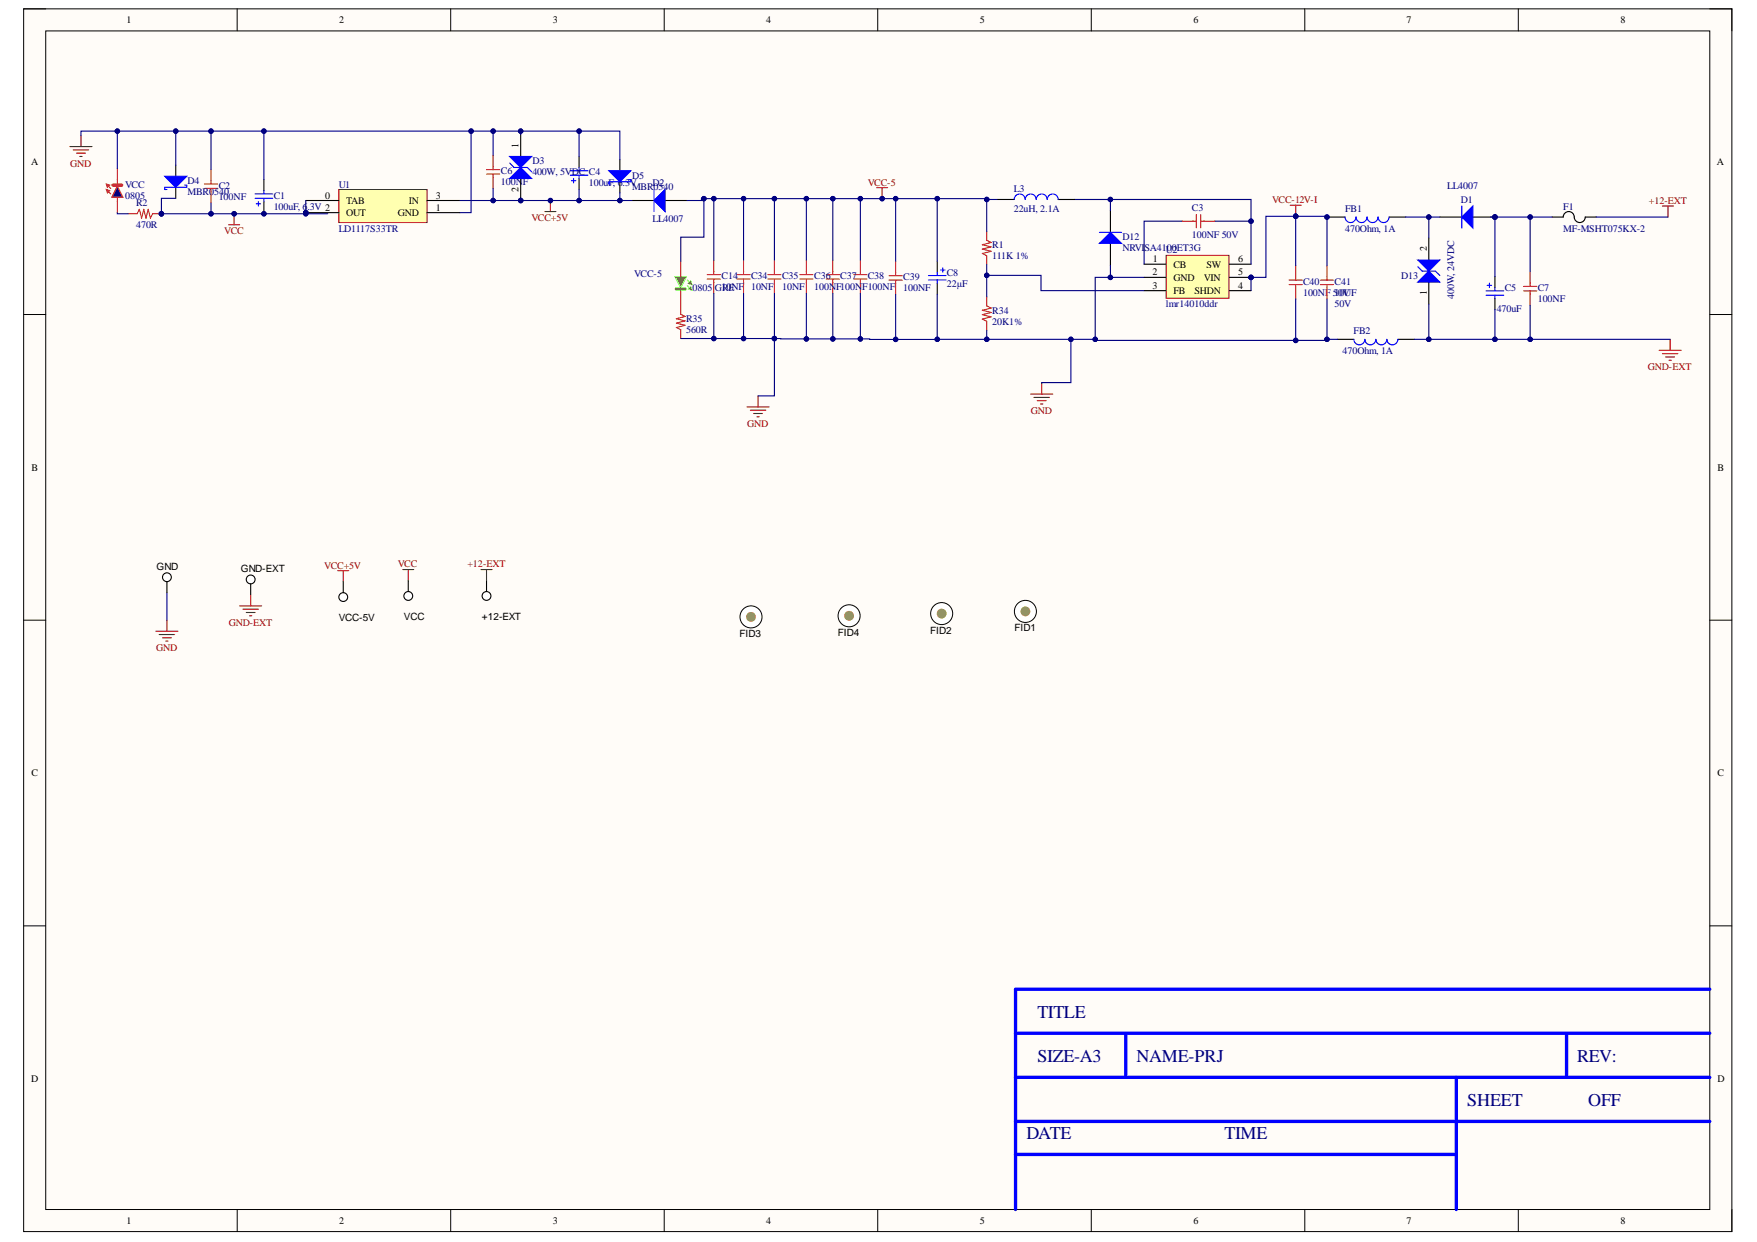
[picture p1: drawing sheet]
<svg xmlns="http://www.w3.org/2000/svg" width="297mm" height="210mm" viewBox="0 0 297 210" stroke-linecap="round" stroke-linejoin="round" font-family="sans-serif">
<defs><g id="words">
<g font-size="3" fill="#000080">
<text x="175.4" y="172.1">TITLE</text>
<text x="175.4" y="179.5">SIZE-A3</text>
<text x="192.1" y="179.5">NAME-PRJ</text>
<text x="266.7" y="179.5">REV:</text>
<text x="248" y="187">SHEET</text>
<text x="268.5" y="187">OFF</text>
<text x="173.5" y="192.6">DATE</text>
<text x="207" y="192.6">TIME</text>
</g>
<g font-size="1.7">
<text x="21.4" y="3.9">1</text>
<text x="57.4" y="3.9">2</text>
<text x="93.5" y="3.9">3</text>
<text x="129.5" y="3.9">4</text>
<text x="165.6" y="3.9">5</text>
<text x="201.8" y="3.9">6</text>
<text x="237.8" y="3.9">7</text>
<text x="273.9" y="3.9">8</text>
<text x="5.2" y="27.9">A</text>
<text x="87.6" y="24.9" transform="rotate(-90 87.6 24.9)">1</text>
<text x="290.3" y="27.9">A</text>
<text x="55" y="33.6">0</text>
<text x="58.5" y="34.5">TAB</text>
<text x="69.1" y="34.5">IN</text>
<text x="73.7" y="35.6">1</text>
<text x="73.7" y="33.6">3</text>
<text x="87.6" y="32.5" transform="rotate(-90 87.6 32.5)">2</text>
<text x="58.5" y="36.5">OUT</text>
<text x="67.3" y="36.5">GND</text>
<text x="194.8" y="46.5">2</text>
<text x="194.9" y="44.3">1</text>
<text x="198.4" y="45.2">CB</text>
<text x="198.4" y="47.4">GND</text>
<text x="203.5" y="47.4">VIN</text>
<text x="204" y="45.2">SW</text>
<text x="209.3" y="46.5">5</text>
<text x="209.3" y="44.3">6</text>
<text x="241.2" y="42.4" transform="rotate(-90 241.2 42.4)">2</text>
<text x="194.8" y="48.8">3</text>
<text x="198.4" y="49.7">FB</text>
<text x="201.9" y="49.7">SHDN</text>
<text x="209.3" y="48.8">4</text>
<text x="241.2" y="49.8" transform="rotate(-90 241.2 49.8)">1</text>
<text x="5.3" y="79.5">B</text>
<text x="290.3" y="79.5">B</text>
<text x="26.5" y="96.3">GND</text>
<text x="40.7" y="96.6">GND-EXT</text>
<text x="57.3" y="105">VCC-5V</text>
<text x="68.3" y="104.8">VCC</text>
<text x="81.5" y="104.8">+12-EXT</text>
<text x="125" y="107.6">FID3</text>
<text x="141.6" y="107.4">FID4</text>
<text x="157.3" y="107.1">FID2</text>
<text x="171.5" y="106.7">FID1</text>
<text x="5.3" y="131.2">C</text>
<text x="290.3" y="131.2">C</text>
<text x="5.2" y="182.8">D</text>
<text x="290.3" y="182.8">D</text>
<text x="21.4" y="206.8">1</text>
<text x="57.4" y="206.8">2</text>
<text x="93.5" y="206.8">3</text>
<text x="129.5" y="206.8">4</text>
<text x="165.6" y="206.8">5</text>
<text x="201.8" y="206.8">6</text>
<text x="237.8" y="206.8">7</text>
<text x="273.9" y="206.8">8</text>
</g>
<g font-size="1.7" fill="#800000">
<text x="11.8" y="28.1">GND</text>
<text x="146.7" y="31.4">VCC-5</text>
<text x="215.1" y="34.3">VCC-12V-I</text>
<text x="278.8" y="34.5">+12-EXT</text>
<text x="37.9" y="39.5">VCC</text>
<text x="89.8" y="37.3">VCC+5V</text>
<text x="278.6" y="62.5">GND-EXT</text>
<text x="174.3" y="70">GND</text>
<text x="126.3" y="72.1">GND</text>
<text x="67.3" y="95.9">VCC</text>
<text x="79" y="95.9">+12-EXT</text>
<text x="54.8" y="96.1">VCC+5V</text>
<text x="38.7" y="105.7">GND-EXT</text>
<text x="26.4" y="110.1">GND</text>
</g>
<g font-size="1.7" fill="#000080">
<text x="84.7" y="29.4">C6</text>
<text x="90" y="27.7">D3</text>
<text x="90" y="29.6">400W, 5VDC C4</text>
<text x="21.2" y="31.7">VCC</text>
<text x="21.2" y="33.6">0805</text>
<text x="23" y="34.8">R2</text>
<text x="31.7" y="31.1">D4</text>
<text x="31.7" y="33">MBR0540</text>
<text x="37" y="31.9">C2</text>
<text x="37" y="33.7">100NF</text>
<text x="46.3" y="33.6">C1</text>
<text x="46.3" y="35.4">100uF, 6.3V 2</text>
<text x="57.3" y="31.7">U1</text>
<text x="84.7" y="31.3">100N</text>
<text x="88.4" y="31.3">F</text>
<text x="99.6" y="31.4">100uF, 6.3V</text>
<text x="106.9" y="30.2">D5</text>
<text x="106.9" y="32">MBR0540</text>
<text x="110.3" y="31.4">D2</text>
<text x="171.4" y="32.5">L3</text>
<text x="171.4" y="35.8">22uH, 2.1A</text>
<text x="201.5" y="35.7">C3</text>
<text x="227.4" y="35.8">FB1</text>
<text x="244.7" y="31.9">LL4007</text>
<text x="246.9" y="34.2">D1</text>
<text x="264.3" y="35.4">F1</text>
<text x="23" y="38.5">470R</text>
<text x="57.3" y="39.1">LD1117S33TR</text>
<text x="110.3" y="37.4">LL4007</text>
<text x="167.8" y="41.9">R1</text>
<text x="189.8" y="40.6">D12</text>
<text x="201.5" y="40.1">100NF 50V</text>
<text x="227.4" y="39.1">470Ohm, 1A</text>
<text x="264.3" y="39.1">MF-MSHT075KX-2</text>
<text x="107.2" y="46.7">VCC-5</text>
<text x="122" y="47.2">C14</text>
<text x="127" y="47.2">C34</text>
<text x="132.2" y="47.2">C35</text>
<text x="137.6" y="47.2">C36</text>
<text x="142" y="47.2">C37</text>
<text x="146.7" y="47.2">C38</text>
<text x="152.7" y="47.3">C39</text>
<text x="160.1" y="46.6">C8</text>
<text x="167.8" y="43.8">111K 1%</text>
<text x="189.8" y="42.4">NRVI</text>
<text x="193.5" y="42.4">SA4100ET3G</text>
<text x="197.1" y="42.8">U2</text>
<text x="236.9" y="47.1">D13</text>
<text x="117.1" y="49.2">0805 G10NF 10NF</text>
<text x="122.1" y="49.2">RE</text>
<text x="132.2" y="49">10NF</text>
<text x="137.6" y="49">100NF100NF100NF</text>
<text x="152.7" y="49.2">100NF</text>
<text x="160.1" y="48.4">22µF</text>
<text x="167.8" y="53">R34</text>
<text x="197.1" y="51.9">lmr14010ddr</text>
<text x="220.3" y="48.1">C40</text>
<text x="220.3" y="50">100NF 50V</text>
<text x="225.6" y="51.8">50V</text>
<text x="225.6" y="48.1">C41</text>
<text x="225.6" y="50">10UF</text>
<text x="245.8" y="50.5" transform="rotate(-90 245.8 50.5)">400W, 24VDC</text>
<text x="253" y="52.7">470uF</text>
<text x="254.4" y="49.2">C5</text>
<text x="260" y="49.2">C7</text>
<text x="260" y="51.1">100NF</text>
<text x="116" y="54.4">R35</text>
<text x="116" y="56.3">560R</text>
<text x="167.8" y="54.9">20K1%</text>
<text x="227" y="59.8">470Ohm, 1A</text>
<text x="228.8" y="56.5">FB2</text>
</g>
</g></defs>
<path d="M4 1.5h288.8v206.6h-288.8z" fill-rule="evenodd" fill="#fffcf8"/>
<path d="M4 1.5h288.8v206.6h-288.8z" fill="none" stroke="#000" stroke-width=".17"/>
<path d="M7.7 5.2h281.4v199.2h-281.4z" fill-rule="evenodd" fill="#fffcf8"/>
<g fill="none" stroke="#000" stroke-width=".17">
<path d="M4 1.5h3.7M7.7 5.2h281.4v199.2h-281.4zM40.1 1.5v3.7M76.2 1.5v3.7M112.3 1.5v3.7M148.4 1.5v3.7M184.5 1.5v3.7M220.6 1.5v3.7M256.7 1.5v3.7M289.1 1.5h3.7v3.7M4 53.2h3.7M289.1 53.2h3.7"/>
<path d="M4 104.8h3.7M289.1 104.8h3.7M4 156.5h3.7M289.1 156.5h3.7M40.1 204.4v3.7M76.2 204.4v3.7M112.3 204.4v3.7M148.4 204.4v3.7M184.5 204.4v3.7M220.6 204.4v3.7M256.7 204.4v3.7M292.8 204.4v3.7"/>
</g>
<path d="M171.7 174.6h117.4M190.3 174.6v7.5M264.8 174.6v7.5M289.1 167.2h-117.4v37.2M171.7 189.5h117.4M171.7 182.1h117.4M171.7 195.1h74.5M246.2 182.1v22.3" fill="none" stroke="#00f" stroke-width=".56"/>
<path d="M44.6 30.4v1.8M44.6 34.1v1.8M97.9 26.4v1.9M97.9 30.2v1.8" fill="none" stroke="#000" stroke-width=".19"/>
<path d="M43.1 33.5h3M43.1 32.8h3M43.3 34.4h.8M43.7 34.1v.7M44.6 32.2v.6M44.6 33.5v.6M96.4 29.6h3M96.4 28.9h3M96.6 30.5h.7M97 30.2v.7M97.9 28.3v.6M97.9 29.6v.6" fill="none" stroke="#00f" stroke-width=".19"/>
<circle cx="252.7" cy="36.7" r=".37" fill="#000080"/>
<circle cx="252.7" cy="36.7" r=".37" fill="none" stroke="#000080" stroke-width=".17"/>
<path d="M249 36.7h3.7" fill="none" stroke="#000" stroke-width=".19"/>
<circle cx="252.7" cy="36.7" r=".37" fill="#000080"/>
<circle cx="252.7" cy="36.7" r=".37" fill="none" stroke="#000080" stroke-width=".17"/>
<path d="M243.4 36.7h3.7" fill="none" stroke="#000" stroke-width=".19"/>
<path d="M247.1 36.7l1.9-1.9v3.7z" fill="#00f"/>
<path d="M247.1 36.7l1.9-1.9v3.7zM247.1 34.8v3.7" fill="none" stroke="#00f" stroke-width=".19"/>
<path d="M82.3 28.7h2.2M82.3 29.4h2.2M83.4 26.3v2.4M83.4 29.4v2.4" fill="none" stroke="#ee0e22" stroke-width=".19"/>
<path d="M92.1 35.8h1.9M93.1 33.9v1.9" fill="none" stroke="#800000" stroke-width=".19"/>
<circle cx="93.1" cy="33.9" r=".37" fill="#000080"/>
<circle cx="93.1" cy="33.9" r=".37" fill="none" stroke="#000080" stroke-width=".17"/>
<circle cx="51.7" cy="35.9" r=".37" fill="#000080"/>
<circle cx="51.7" cy="35.9" r=".37" fill="none" stroke="#000080" stroke-width=".17"/>
<path d="M57.3 32h14.9v5.6h-14.9z" fill-rule="evenodd" fill="#ffffb0"/>
<path d="M57.3 32h14.9v5.6h-14.9z" fill="none" stroke="#800000" stroke-width=".17"/>
<path d="M51.7 35.9h5.6M72.2 35.9h5.6" fill="none" stroke="#000" stroke-width=".19"/>
<circle cx="51.7" cy="35.9" r=".37" fill="#000080"/>
<circle cx="51.7" cy="35.9" r=".37" fill="none" stroke="#000080" stroke-width=".17"/>
<path d="M51.7 33.9h5.6M72.2 33.9h5.6" fill="none" stroke="#000" stroke-width=".19"/>
<path d="M34.6 31.1h2.2M34.6 31.8h2.2M35.7 28.7v2.4M35.7 31.8v2.5" fill="none" stroke="#ee0e22" stroke-width=".19"/>
<path d="M38.7 38h1.8M39.6 36.1v1.9" fill="none" stroke="#800000" stroke-width=".19"/>
<circle cx="39.6" cy="36.1" r=".37" fill="#000080"/>
<circle cx="39.6" cy="36.1" r=".37" fill="none" stroke="#000080" stroke-width=".17"/>
<path d="M106.8 33.9h3.8M112.4 33.9h3.8" fill="none" stroke="#000" stroke-width=".19"/>
<path d="M110.6 33.9l1.8-1.9v3.8z" fill="#00f"/>
<path d="M110.6 33.9l1.8-1.9v3.8zM110.6 32v3.8" fill="none" stroke="#00f" stroke-width=".19"/>
<path d="M104.8 27v1.9M104.8 30.7v1.9" fill="none" stroke="#000" stroke-width=".19"/>
<path d="M102.9 28.9h3.8l-1.9 1.8z" fill="#00f"/>
<path d="M102.9 28.9h3.8l-1.9 1.8zM106.3 30.4h.4v.3h-3.8v.4h.4" fill="none" stroke="#00f" stroke-width=".19"/>
<path d="M29.7 27.9v1.9M29.7 31.7v1.8" fill="none" stroke="#000" stroke-width=".19"/>
<path d="M27.8 29.8h3.8l-1.9 1.9z" fill="#00f"/>
<path d="M27.8 29.8h3.8l-1.9 1.9zM31.2 31.3h.4v.4h-3.8v.3h.4M227.4 36.7a.93 .93 0 0 0 .9 .9 .93 .93 0 0 0 1-.9 .93 .93 0 0 0 .9 .9 .93 .93 0 0 0 .9-.9 .93 .93 0 0 0 .9 .9 .93 .93 0 0 0 1-.9 .93 .93 0 0 0 .9 .9 .93 .93 0 0 0 .9-.9" fill="none" stroke="#00f" stroke-width=".19"/>
<path d="M224.6 36.7h2.8M234.8 36.7h2.8" fill="none" stroke="#000" stroke-width=".19"/>
<path d="M19.8 34.1v1.8" fill="none" stroke="#ee0e22" stroke-width=".19"/>
<path d="M19.8 31.5l1 1.8h-1.9z" fill="#11037f"/>
<path d="M18.2 31.3l.5 .5M18.2 32.2l.5 .6M19.8 31.5l1 1.8h-1.9z" fill="none" stroke="#ee0e22" stroke-width=".19"/>
<path d="M18 32l.5 .2-.3 .4z" fill="#ee0e22"/>
<path d="M18 32l.5 .2-.3 .4zM19.8 28.5v2.6M19.8 33.3v.8" fill="none" stroke="#ee0e22" stroke-width=".19"/>
<path d="M19.1 31.3h1.5" fill="none" stroke="#ee0e22" stroke-width=".56"/>
<path d="M18 31.1l.5 .2-.3 .4z" fill="#ee0e22"/>
<path d="M18 31.1l.5 .2-.3 .4z" fill="none" stroke="#ee0e22" stroke-width=".19"/>
<circle cx="27.3" cy="36.1" r=".37" fill="#000080"/>
<circle cx="27.3" cy="36.1" r=".37" fill="none" stroke="#000080" stroke-width=".17"/>
<path d="M21.7 36.1h1.5l.4-.7 .3 1.5 .4-1.5 .4 1.5 .4-1.5 .3 1.5 .4-.8h1.5" fill="none" stroke="#ee0e22" stroke-width=".19"/>
<circle cx="27.3" cy="36.1" r=".37" fill="#000080"/>
<circle cx="27.3" cy="36.1" r=".37" fill="none" stroke="#000080" stroke-width=".17"/>
<circle cx="88" cy="33.9" r=".37" fill="#000080"/>
<circle cx="88" cy="33.9" r=".37" fill="none" stroke="#000080" stroke-width=".17"/>
<path d="M88 22.7v3.7M88 30.2v3.7" fill="none" stroke="#000" stroke-width=".19"/>
<circle cx="88" cy="33.9" r=".37" fill="#000080"/>
<circle cx="88" cy="33.9" r=".37" fill="none" stroke="#000080" stroke-width=".17"/>
<path d="M88 28.3l1.9 1.9h-3.7z" fill="#00f"/>
<path d="M88 28.3l1.9 1.9h-3.7z" fill="none" stroke="#00f" stroke-width=".19"/>
<path d="M86.2 26.4h3.7l-1.9 1.9z" fill="#00f"/>
<path d="M86.2 26.4h3.7l-1.9 1.9zM86.2 27.6l.7 .7h2.2l.8 .7M228.9 57.4a.93 .93 0 0 0 .9 .9 .93 .93 0 0 0 .9-.9 .93 .93 0 0 0 1 .9 .93 .93 0 0 0 .9-.9 .93 .93 0 0 0 .9 .9 .93 .93 0 0 0 1-.9 .93 .93 0 0 0 .9 .9 .93 .93 0 0 0 .9-.9M251.2 49.2h3M251.2 49.9h3M251.4 48.2h.8M251.8 47.9v.7M252.7 48.6v.6M252.7 49.9v.6" fill="none" stroke="#00f" stroke-width=".19"/>
<path d="M262.4 36.7h1.9a.93 .93 0 0 1 .9-.9 .93 .93 0 0 1 .9 .9 .93 .93 0 0 0 1 .9 .93 .93 0 0 0 .9-.9h1.9M226.1 57.4h2.8M236.3 57.4h2.8M252.7 46.7v1.9M252.7 50.5v1.8" fill="none" stroke="#000" stroke-width=".19"/>
<path d="M281.1 34.8h1.8M282 34.8v1.9M280.5 59.2h3.7M281.1 59.8h2.6M282.4 57.4v1.8M281.6 60.3h1.5M282.2 60.9h.3" fill="none" stroke="#800000" stroke-width=".19"/>
<path d="M257.6 48.4h2.2M257.6 49.2h2.2M258.7 46v2.4M258.7 49.2v2.4" fill="none" stroke="#ee0e22" stroke-width=".19"/>
<circle cx="211.5" cy="46.9" r=".38" fill="#000080"/>
<circle cx="211.5" cy="46.9" r=".38" fill="none" stroke="#000080" stroke-width=".17"/>
<path d="M197.2 43.2h10.6v7.2h-10.6z" fill-rule="evenodd" fill="#ffffb0"/>
<path d="M197.2 43.2h10.6v7.2h-10.6z" fill="none" stroke="#800000" stroke-width=".17"/>
<path d="M193.4 44.6h3.7M193.4 46.9h3.7M193.4 49.1h3.7M207.8 46.9h3.7M207.8 49.1h3.7" fill="none" stroke="#000" stroke-width=".19"/>
<circle cx="211.5" cy="46.9" r=".38" fill="#000080"/>
<circle cx="211.5" cy="46.9" r=".38" fill="none" stroke="#000080" stroke-width=".17"/>
<path d="M187.7 35.6v3.7M187.7 41.1v3.8M207.8 44.6h3.7" fill="none" stroke="#000" stroke-width=".19"/>
<path d="M166.8 39.1v1.5l.8 .4-1.5 .4 1.5 .3-1.5 .4 1.5 .4-1.5 .3 .7 .4v1.5M199.8 37.4h2.4M202.2 36.3v2.2M203 37.4h2.4M203 36.3v2.2M166.8 50.2v1.5l.8 .4-1.5 .3 1.5 .4-1.5 .4 1.5 .4-1.5 .3 .7 .4v1.5" fill="none" stroke="#ee0e22" stroke-width=".19"/>
<path d="M185.9 41.1l1.8-1.8 1.9 1.8z" fill="#00f"/>
<path d="M185.9 39.3h3.7M157 46.6h2.9M157 47.3h2.9M158.5 46v.6M158.5 47.3v.6M159 45.6h.8M159.4 45.3v.7M185.9 41.1l1.8-1.8 1.9 1.8z" fill="none" stroke="#00f" stroke-width=".19"/>
<g fill="none" stroke="#ee0e22" stroke-width=".19">
<path d="M115.1 44.2v1.8M115.1 51.6v1.5l.7 .4-1.5 .4 1.5 .3-1.5 .4 1.5 .4-1.5 .4 .8 .3v1.5M119.6 47.2h2.2M119.6 46.4h2.2M120.7 44v2.4M120.7 47.2v2.4M124.6 47.2h2.2M124.6 46.4h2.2M125.7 44v2.4M125.7 47.2v2.4M129.8 47.2h2.2M129.8 46.4h2.2"/>
<path d="M130.9 44v2.4M130.9 47.2v2.4M135.2 47.2h2.2M135.2 46.4h2.2M136.3 44v2.4M136.3 47.2v2.4M139.7 47.2h2.2M139.7 46.4h2.2M140.8 44v2.4M140.8 47.2v2.4M144.3 47.2h2.3M144.3 46.4h2.3"/>
<path d="M145.5 44v2.4M145.5 47.2v2.4M150.3 47.3h2.2M150.3 46.6h2.2M151.4 44.2v2.4M151.4 47.3v2.5M217.9 47.3h2.3M217.9 48.1h2.3M219.1 44.9v2.4M219.1 48.1v2.4M223.2 47.3h2.2M223.2 48.1h2.2"/>
<path d="M224.3 44.9v2.4M224.3 48.1v2.4"/>
</g>
<path d="M126.3 68.8h3.7M126.9 69.3h2.6M127.4 69.9h1.5M128 70.4h.3M128.2 66.9v1.9M174.2 66.6h3.8M174.8 67.2h2.6M175.4 67.7h1.5M175.9 68.3h.4M176.1 64.7v1.9" fill="none" stroke="#800000" stroke-width=".19"/>
<path d="M158.5 44.1v1.9M158.5 47.9v1.8" fill="none" stroke="#000" stroke-width=".19"/>
<path d="M114.2 46.8h1.8l-.9 1.8z" fill="#0f0"/>
<path d="M114.2 46.8h1.8l-.9 1.8zM116.2 48.3l.6 .5M116.2 47.3l.6 .6" fill="none" stroke="#0f0" stroke-width=".19"/>
<path d="M116.4 47.9l.4-.4 .1 .6z" fill="#0f0"/>
<path d="M116.4 47.9l.4-.4 .1 .6z" fill="none" stroke="#0f0" stroke-width=".19"/>
<path d="M115.1 46v.8M115.1 49v2.6" fill="none" stroke="#ee0e22" stroke-width=".19"/>
<path d="M114.3 48.8h1.5" fill="none" stroke="#0f0" stroke-width=".56"/>
<path d="M116.4 48.8l.4-.3 .1 .5z" fill="#0f0"/>
<path d="M116.4 48.8l.4-.3 .1 .5z" fill="none" stroke="#0f0" stroke-width=".19"/>
<path d="M218.1 34.7h1.9M219.1 34.7v1.9" fill="none" stroke="#800000" stroke-width=".19"/>
<circle cx="219.1" cy="36.6" r=".37" fill="#000080"/>
<circle cx="219.1" cy="36.6" r=".37" fill="none" stroke="#000080" stroke-width=".17"/>
<path d="M148.2 31.7h1.9M149.1 31.7v1.9" fill="none" stroke="#800000" stroke-width=".19"/>
<circle cx="149.1" cy="33.6" r=".37" fill="#000080"/>
<circle cx="149.1" cy="33.6" r=".37" fill="none" stroke="#000080" stroke-width=".17"/>
<path d="M11.8 24.8h3.8M12.4 25.3h2.6M12.9 25.9h1.5M13.5 26.4h.4M13.7 22.9v1.9" fill="none" stroke="#800000" stroke-width=".19"/>
<path d="M241.6 40.2v3.7M241.6 47.7v3.7" fill="none" stroke="#000" stroke-width=".19"/>
<path d="M239.7 43.9h3.7l-1.8 1.9z" fill="#00f"/>
<path d="M239.7 43.9h3.7l-1.8 1.9z" fill="none" stroke="#00f" stroke-width=".19"/>
<path d="M239.7 47.7l1.9-1.9 1.8 1.9z" fill="#00f"/>
<path d="M239.7 47.7l1.9-1.9 1.8 1.9zM239.7 45.1l.7 .7h2.3l.7 .8" fill="none" stroke="#00f" stroke-width=".19"/>
<circle cx="127" cy="104.3" r="1.86" fill="#fff"/>
<circle cx="127" cy="104.3" r="1.86" fill="none" stroke="#000" stroke-width=".17"/>
<circle cx="127" cy="104.3" r=".75" fill="#c39800"/>
<circle cx="127" cy="104.3" r=".75" fill="none" stroke="#c39800" stroke-width=".17"/>
<circle cx="143.5" cy="104.1" r="1.86" fill="#fff"/>
<circle cx="143.5" cy="104.1" r="1.86" fill="none" stroke="#000" stroke-width=".17"/>
<circle cx="143.5" cy="104.1" r=".74" fill="#c39800"/>
<circle cx="143.5" cy="104.1" r=".74" fill="none" stroke="#c39800" stroke-width=".17"/>
<circle cx="159.2" cy="103.7" r="1.86" fill="#fff"/>
<circle cx="159.2" cy="103.7" r="1.86" fill="none" stroke="#000" stroke-width=".17"/>
<circle cx="159.2" cy="103.7" r=".75" fill="#c39800"/>
<circle cx="159.2" cy="103.7" r=".75" fill="none" stroke="#c39800" stroke-width=".17"/>
<circle cx="173.4" cy="103.3" r="1.86" fill="#fff"/>
<circle cx="173.4" cy="103.3" r="1.86" fill="none" stroke="#000" stroke-width=".17"/>
<circle cx="173.4" cy="103.3" r=".74" fill="#c39800"/>
<circle cx="173.4" cy="103.3" r=".74" fill="none" stroke="#c39800" stroke-width=".17"/>
<circle cx="58" cy="100.9" r=".74" fill="#fff"/>
<g fill="none" stroke="#000" stroke-width=".19">
<path d="M58 98.3v1.9"/>
<circle cx="58" cy="100.9" r=".74"/>
</g>
<circle cx="69" cy="100.7" r=".75" fill="#fff"/>
<g fill="none" stroke="#000" stroke-width=".19">
<path d="M69 98.1v1.9"/>
<circle cx="69" cy="100.7" r=".75"/>
</g>
<circle cx="82.3" cy="100.7" r=".74" fill="#fff"/>
<g fill="none" stroke="#000" stroke-width=".19">
<path d="M82.3 98.1v1.9"/>
<circle cx="82.3" cy="100.7" r=".74"/>
</g>
<circle cx="42.4" cy="97.9" r=".75" fill="#fff"/>
<g fill="none" stroke="#000" stroke-width=".19">
<path d="M42.4 98.7v1.8"/>
<circle cx="42.4" cy="97.9" r=".75"/>
</g>
<path d="M57.1 96.4h1.9M58 96.4v1.9M68.1 96.3h1.9M69 96.3v1.8M81.3 96.3h1.9M82.3 96.3v1.8M40.5 102.4h3.7M41.1 103h2.6M41.6 103.5h1.5M42.2 104.1h.4M42.4 100.5v1.9" fill="none" stroke="#800000" stroke-width=".19"/>
<path d="M19.8 22.2h-6.1v.7M28.2 100.2v4.6" fill="none" stroke="#000080" stroke-width=".19"/>
<circle cx="19.8" cy="22.2" r=".37" fill="#000080"/>
<circle cx="19.8" cy="22.2" r=".37" fill="none" stroke="#000080" stroke-width=".17"/>
<path d="M19.8 35.9v.2h1.9M79.6 22.2h-59.8v6.3" fill="none" stroke="#000080" stroke-width=".19"/>
<circle cx="79.6" cy="22.2" r=".37" fill="#000080"/>
<circle cx="79.6" cy="22.2" r=".37" fill="none" stroke="#000080" stroke-width=".17"/>
<circle cx="44.6" cy="22.2" r=".37" fill="#000080"/>
<circle cx="44.6" cy="22.2" r=".37" fill="none" stroke="#000080" stroke-width=".17"/>
<circle cx="35.7" cy="22.2" r=".37" fill="#000080"/>
<circle cx="35.7" cy="22.2" r=".37" fill="none" stroke="#000080" stroke-width=".17"/>
<circle cx="29.7" cy="22.2" r=".37" fill="#000080"/>
<circle cx="29.7" cy="22.2" r=".37" fill="none" stroke="#000080" stroke-width=".17"/>
<circle cx="19.8" cy="22.2" r=".37" fill="#000080"/>
<circle cx="19.8" cy="22.2" r=".37" fill="none" stroke="#000080" stroke-width=".17"/>
<path d="M27.3 36.1h28.1" fill="none" stroke="#000080" stroke-width=".19"/>
<circle cx="51.7" cy="36.1" r=".37" fill="#000080"/>
<circle cx="51.7" cy="36.1" r=".37" fill="none" stroke="#000080" stroke-width=".17"/>
<circle cx="44.6" cy="36.1" r=".37" fill="#000080"/>
<circle cx="44.6" cy="36.1" r=".37" fill="none" stroke="#000080" stroke-width=".17"/>
<circle cx="39.6" cy="36.1" r=".37" fill="#000080"/>
<circle cx="39.6" cy="36.1" r=".37" fill="none" stroke="#000080" stroke-width=".17"/>
<circle cx="35.7" cy="36.1" r=".37" fill="#000080"/>
<circle cx="35.7" cy="36.1" r=".37" fill="none" stroke="#000080" stroke-width=".17"/>
<circle cx="27.3" cy="36.1" r=".37" fill="#000080"/>
<circle cx="27.3" cy="36.1" r=".37" fill="none" stroke="#000080" stroke-width=".17"/>
<path d="M29.7 33.5h-2.4v2.6" fill="none" stroke="#000080" stroke-width=".19"/>
<circle cx="27.3" cy="36.1" r=".37" fill="#000080"/>
<circle cx="27.3" cy="36.1" r=".37" fill="none" stroke="#000080" stroke-width=".17"/>
<path d="M104.8 27v-4.8h-25.2v13.7h-1.8" fill="none" stroke="#000080" stroke-width=".19"/>
<circle cx="79.6" cy="22.2" r=".37" fill="#000080"/>
<circle cx="79.6" cy="22.2" r=".37" fill="none" stroke="#000080" stroke-width=".17"/>
<circle cx="83.4" cy="22.2" r=".37" fill="#000080"/>
<circle cx="83.4" cy="22.2" r=".37" fill="none" stroke="#000080" stroke-width=".17"/>
<circle cx="88" cy="22.2" r=".37" fill="#000080"/>
<circle cx="88" cy="22.2" r=".37" fill="none" stroke="#000080" stroke-width=".17"/>
<circle cx="97.9" cy="22.2" r=".37" fill="#000080"/>
<circle cx="97.9" cy="22.2" r=".37" fill="none" stroke="#000080" stroke-width=".17"/>
<path d="M97.9 32v1.9h-20.1" fill="none" stroke="#000080" stroke-width=".19"/>
<circle cx="97.9" cy="33.9" r=".37" fill="#000080"/>
<circle cx="97.9" cy="33.9" r=".37" fill="none" stroke="#000080" stroke-width=".17"/>
<circle cx="93.1" cy="33.9" r=".37" fill="#000080"/>
<circle cx="93.1" cy="33.9" r=".37" fill="none" stroke="#000080" stroke-width=".17"/>
<circle cx="88" cy="33.9" r=".37" fill="#000080"/>
<circle cx="88" cy="33.9" r=".37" fill="none" stroke="#000080" stroke-width=".17"/>
<circle cx="83.4" cy="33.9" r=".37" fill="#000080"/>
<circle cx="83.4" cy="33.9" r=".37" fill="none" stroke="#000080" stroke-width=".17"/>
<path d="M97.9 33.9h8.9" fill="none" stroke="#000080" stroke-width=".19"/>
<circle cx="104.8" cy="33.9" r=".37" fill="#000080"/>
<circle cx="104.8" cy="33.9" r=".37" fill="none" stroke="#000080" stroke-width=".17"/>
<circle cx="97.9" cy="33.9" r=".37" fill="#000080"/>
<circle cx="97.9" cy="33.9" r=".37" fill="none" stroke="#000080" stroke-width=".17"/>
<path d="M115.1 57.2h5.6" fill="none" stroke="#000080" stroke-width=".19"/>
<circle cx="120.7" cy="57.2" r=".37" fill="#000080"/>
<circle cx="120.7" cy="57.2" r=".37" fill="none" stroke="#000080" stroke-width=".17"/>
<path d="M116.2 33.9h2.4v-.3h.4v6.5h-3.9v4.1" fill="none" stroke="#000080" stroke-width=".19"/>
<circle cx="119" cy="33.6" r=".37" fill="#000080"/>
<circle cx="119" cy="33.6" r=".37" fill="none" stroke="#000080" stroke-width=".17"/>
<path d="M119 33.6h1.7" fill="none" stroke="#000080" stroke-width=".19"/>
<circle cx="119" cy="33.6" r=".37" fill="#000080"/>
<circle cx="119" cy="33.6" r=".37" fill="none" stroke="#000080" stroke-width=".17"/>
<circle cx="120.7" cy="33.6" r=".37" fill="#000080"/>
<circle cx="120.7" cy="33.6" r=".37" fill="none" stroke="#000080" stroke-width=".17"/>
<path d="M120.7 49.6v7.6l26.3 .1v.1h11.5v-7.7" fill="none" stroke="#000080" stroke-width=".19"/>
<circle cx="158.5" cy="57.3" r=".37" fill="#000080"/>
<circle cx="158.5" cy="57.3" r=".37" fill="none" stroke="#000080" stroke-width=".17"/>
<circle cx="151.4" cy="57.4" r=".37" fill="#000080"/>
<circle cx="151.4" cy="57.4" r=".37" fill="none" stroke="#000080" stroke-width=".17"/>
<circle cx="145.5" cy="57.3" r=".37" fill="#000080"/>
<circle cx="145.5" cy="57.3" r=".37" fill="none" stroke="#000080" stroke-width=".17"/>
<circle cx="140.8" cy="57.3" r=".37" fill="#000080"/>
<circle cx="140.8" cy="57.3" r=".37" fill="none" stroke="#000080" stroke-width=".17"/>
<circle cx="136.3" cy="57.3" r=".37" fill="#000080"/>
<circle cx="136.3" cy="57.3" r=".37" fill="none" stroke="#000080" stroke-width=".17"/>
<circle cx="130.9" cy="57.2" r=".37" fill="#000080"/>
<circle cx="130.9" cy="57.2" r=".37" fill="none" stroke="#000080" stroke-width=".17"/>
<circle cx="125.7" cy="57.2" r=".37" fill="#000080"/>
<circle cx="125.7" cy="57.2" r=".37" fill="none" stroke="#000080" stroke-width=".17"/>
<circle cx="120.7" cy="57.2" r=".37" fill="#000080"/>
<circle cx="120.7" cy="57.2" r=".37" fill="none" stroke="#000080" stroke-width=".17"/>
<path d="M166.8 33.7v-.1h-46.1v10.4" fill="none" stroke="#000080" stroke-width=".19"/>
<circle cx="166.8" cy="33.7" r=".37" fill="#000080"/>
<circle cx="166.8" cy="33.7" r=".37" fill="none" stroke="#000080" stroke-width=".17"/>
<circle cx="158.5" cy="33.6" r=".37" fill="#000080"/>
<circle cx="158.5" cy="33.6" r=".37" fill="none" stroke="#000080" stroke-width=".17"/>
<circle cx="151.4" cy="33.6" r=".37" fill="#000080"/>
<circle cx="151.4" cy="33.6" r=".37" fill="none" stroke="#000080" stroke-width=".17"/>
<circle cx="149.1" cy="33.6" r=".37" fill="#000080"/>
<circle cx="149.1" cy="33.6" r=".37" fill="none" stroke="#000080" stroke-width=".17"/>
<circle cx="145.5" cy="33.6" r=".37" fill="#000080"/>
<circle cx="145.5" cy="33.6" r=".37" fill="none" stroke="#000080" stroke-width=".17"/>
<circle cx="140.8" cy="33.6" r=".37" fill="#000080"/>
<circle cx="140.8" cy="33.6" r=".37" fill="none" stroke="#000080" stroke-width=".17"/>
<circle cx="136.3" cy="33.6" r=".37" fill="#000080"/>
<circle cx="136.3" cy="33.6" r=".37" fill="none" stroke="#000080" stroke-width=".17"/>
<circle cx="130.9" cy="33.6" r=".37" fill="#000080"/>
<circle cx="130.9" cy="33.6" r=".37" fill="none" stroke="#000080" stroke-width=".17"/>
<circle cx="125.7" cy="33.6" r=".37" fill="#000080"/>
<circle cx="125.7" cy="33.6" r=".37" fill="none" stroke="#000080" stroke-width=".17"/>
<circle cx="120.7" cy="33.6" r=".37" fill="#000080"/>
<circle cx="120.7" cy="33.6" r=".37" fill="none" stroke="#000080" stroke-width=".17"/>
<path d="M130.9 57.2v9.7h-2.7" fill="none" stroke="#000080" stroke-width=".19"/>
<circle cx="130.9" cy="57.2" r=".37" fill="#000080"/>
<circle cx="130.9" cy="57.2" r=".37" fill="none" stroke="#000080" stroke-width=".17"/>
<path d="M158.5 57.4h26.7" fill="none" stroke="#000080" stroke-width=".19"/>
<circle cx="185.2" cy="57.3" r=".37" fill="#000080"/>
<circle cx="185.2" cy="57.3" r=".37" fill="none" stroke="#000080" stroke-width=".17"/>
<circle cx="181" cy="57.3" r=".37" fill="#000080"/>
<circle cx="181" cy="57.3" r=".37" fill="none" stroke="#000080" stroke-width=".17"/>
<circle cx="166.8" cy="57.3" r=".37" fill="#000080"/>
<circle cx="166.8" cy="57.3" r=".37" fill="none" stroke="#000080" stroke-width=".17"/>
<circle cx="158.5" cy="57.3" r=".37" fill="#000080"/>
<circle cx="158.5" cy="57.3" r=".37" fill="none" stroke="#000080" stroke-width=".17"/>
<path d="M166.8 46.5h9.2v2.6h17.4" fill="none" stroke="#000080" stroke-width=".19"/>
<circle cx="166.8" cy="46.5" r=".37" fill="#000080"/>
<circle cx="166.8" cy="46.5" r=".37" fill="none" stroke="#000080" stroke-width=".17"/>
<path d="M168.7 33.7h-1.9v5.4" fill="none" stroke="#000080" stroke-width=".19"/>
<circle cx="166.8" cy="33.7" r=".37" fill="#000080"/>
<circle cx="166.8" cy="33.7" r=".37" fill="none" stroke="#000080" stroke-width=".17"/>
<path d="M181 57.4v7.3h-4.9" fill="none" stroke="#000080" stroke-width=".19"/>
<circle cx="181" cy="57.3" r=".37" fill="#000080"/>
<circle cx="181" cy="57.3" r=".37" fill="none" stroke="#000080" stroke-width=".17"/>
<path d="M181.7 33.7h29.8v3.7" fill="none" stroke="#000080" stroke-width=".19"/>
<circle cx="211.5" cy="37.4" r=".37" fill="#000080"/>
<circle cx="211.5" cy="37.4" r=".37" fill="none" stroke="#000080" stroke-width=".17"/>
<circle cx="187.7" cy="33.7" r=".37" fill="#000080"/>
<circle cx="187.7" cy="33.7" r=".37" fill="none" stroke="#000080" stroke-width=".17"/>
<path d="M187.7 44.9v2h-2.5v10.6h33.9v-7" fill="none" stroke="#000080" stroke-width=".19"/>
<circle cx="187.7" cy="46.9" r=".38" fill="#000080"/>
<circle cx="187.7" cy="46.9" r=".38" fill="none" stroke="#000080" stroke-width=".17"/>
<circle cx="185.2" cy="57.3" r=".37" fill="#000080"/>
<circle cx="185.2" cy="57.3" r=".37" fill="none" stroke="#000080" stroke-width=".17"/>
<circle cx="219.1" cy="57.5" r=".37" fill="#000080"/>
<circle cx="219.1" cy="57.5" r=".37" fill="none" stroke="#000080" stroke-width=".17"/>
<path d="M187.7 46.9h5.7" fill="none" stroke="#000080" stroke-width=".19"/>
<circle cx="187.7" cy="46.9" r=".38" fill="#000080"/>
<circle cx="187.7" cy="46.9" r=".38" fill="none" stroke="#000080" stroke-width=".17"/>
<path d="M199.8 37.4h-6.4v7.2M205.4 37.4h6.1v7.2" fill="none" stroke="#000080" stroke-width=".19"/>
<circle cx="211.5" cy="37.4" r=".37" fill="#000080"/>
<circle cx="211.5" cy="37.4" r=".37" fill="none" stroke="#000080" stroke-width=".17"/>
<path d="M219.1 36.6h-5.1v10.3h-2.5v2.2" fill="none" stroke="#000080" stroke-width=".19"/>
<circle cx="219.1" cy="36.6" r=".37" fill="#000080"/>
<circle cx="219.1" cy="36.6" r=".37" fill="none" stroke="#000080" stroke-width=".17"/>
<circle cx="211.5" cy="46.9" r=".38" fill="#000080"/>
<circle cx="211.5" cy="46.9" r=".38" fill="none" stroke="#000080" stroke-width=".17"/>
<path d="M224.3 50.5v7h-5.2" fill="none" stroke="#000080" stroke-width=".19"/>
<circle cx="224.3" cy="57.3" r=".37" fill="#000080"/>
<circle cx="224.3" cy="57.3" r=".37" fill="none" stroke="#000080" stroke-width=".17"/>
<circle cx="219.1" cy="57.5" r=".37" fill="#000080"/>
<circle cx="219.1" cy="57.5" r=".37" fill="none" stroke="#000080" stroke-width=".17"/>
<path d="M219.1 36.6h5.2v.1h.3" fill="none" stroke="#000080" stroke-width=".19"/>
<circle cx="219.1" cy="36.6" r=".37" fill="#000080"/>
<circle cx="219.1" cy="36.6" r=".37" fill="none" stroke="#000080" stroke-width=".17"/>
<circle cx="224.3" cy="36.7" r=".37" fill="#000080"/>
<circle cx="224.3" cy="36.7" r=".37" fill="none" stroke="#000080" stroke-width=".17"/>
<path d="M224.3 57.4h1.8" fill="none" stroke="#000080" stroke-width=".19"/>
<circle cx="224.3" cy="57.3" r=".37" fill="#000080"/>
<circle cx="224.3" cy="57.3" r=".37" fill="none" stroke="#000080" stroke-width=".17"/>
<path d="M237.6 36.7h5.8" fill="none" stroke="#000080" stroke-width=".19"/>
<circle cx="241.5" cy="36.7" r=".37" fill="#000080"/>
<circle cx="241.5" cy="36.7" r=".37" fill="none" stroke="#000080" stroke-width=".17"/>
<path d="M239.1 57.4h43.3" fill="none" stroke="#000080" stroke-width=".19"/>
<circle cx="241.5" cy="57.3" r=".37" fill="#000080"/>
<circle cx="241.5" cy="57.3" r=".37" fill="none" stroke="#000080" stroke-width=".17"/>
<circle cx="252.7" cy="57.3" r=".37" fill="#000080"/>
<circle cx="252.7" cy="57.3" r=".37" fill="none" stroke="#000080" stroke-width=".17"/>
<circle cx="258.7" cy="57.3" r=".37" fill="#000080"/>
<circle cx="258.7" cy="57.3" r=".37" fill="none" stroke="#000080" stroke-width=".17"/>
<path d="M252 36.7h.7v10" fill="none" stroke="#000080" stroke-width=".19"/>
<circle cx="252.7" cy="36.7" r=".37" fill="#000080"/>
<circle cx="252.7" cy="36.7" r=".37" fill="none" stroke="#000080" stroke-width=".17"/>
<path d="M252.7 36.7h6v9.3" fill="none" stroke="#000080" stroke-width=".19"/>
<circle cx="252.7" cy="36.7" r=".37" fill="#000080"/>
<circle cx="252.7" cy="36.7" r=".37" fill="none" stroke="#000080" stroke-width=".17"/>
<circle cx="258.7" cy="36.7" r=".37" fill="#000080"/>
<circle cx="258.7" cy="36.7" r=".37" fill="none" stroke="#000080" stroke-width=".17"/>
<path d="M258.7 36.7h3.7" fill="none" stroke="#000080" stroke-width=".19"/>
<circle cx="258.7" cy="36.7" r=".37" fill="#000080"/>
<circle cx="258.7" cy="36.7" r=".37" fill="none" stroke="#000080" stroke-width=".17"/>
<path d="M29.7 22.2v5.7M269.9 36.7h12.1" fill="none" stroke="#000080" stroke-width=".19"/>
<circle cx="29.7" cy="22.2" r=".37" fill="#000080"/>
<circle cx="29.7" cy="22.2" r=".37" fill="none" stroke="#000080" stroke-width=".17"/>
<path d="M35.7 34.3v1.8" fill="none" stroke="#000080" stroke-width=".19"/>
<circle cx="35.7" cy="36.1" r=".37" fill="#000080"/>
<circle cx="35.7" cy="36.1" r=".37" fill="none" stroke="#000080" stroke-width=".17"/>
<path d="M35.7 22.2v6.5" fill="none" stroke="#000080" stroke-width=".19"/>
<circle cx="35.7" cy="22.2" r=".37" fill="#000080"/>
<circle cx="35.7" cy="22.2" r=".37" fill="none" stroke="#000080" stroke-width=".17"/>
<path d="M44.6 35.9v.2" fill="none" stroke="#000080" stroke-width=".19"/>
<circle cx="44.6" cy="36.1" r=".37" fill="#000080"/>
<circle cx="44.6" cy="36.1" r=".37" fill="none" stroke="#000080" stroke-width=".17"/>
<path d="M44.6 22.2v8.2" fill="none" stroke="#000080" stroke-width=".19"/>
<circle cx="44.6" cy="22.2" r=".37" fill="#000080"/>
<circle cx="44.6" cy="22.2" r=".37" fill="none" stroke="#000080" stroke-width=".17"/>
<path d="M51.7 33.9v2.2" fill="none" stroke="#000080" stroke-width=".19"/>
<circle cx="51.7" cy="35.9" r=".37" fill="#000080"/>
<circle cx="51.7" cy="35.9" r=".37" fill="none" stroke="#000080" stroke-width=".17"/>
<circle cx="51.7" cy="36.1" r=".37" fill="#000080"/>
<circle cx="51.7" cy="36.1" r=".37" fill="none" stroke="#000080" stroke-width=".17"/>
<path d="M83.4 31.8v2.1" fill="none" stroke="#000080" stroke-width=".19"/>
<circle cx="83.4" cy="33.9" r=".37" fill="#000080"/>
<circle cx="83.4" cy="33.9" r=".37" fill="none" stroke="#000080" stroke-width=".17"/>
<path d="M83.4 22.2v4.1" fill="none" stroke="#000080" stroke-width=".19"/>
<circle cx="83.4" cy="22.2" r=".37" fill="#000080"/>
<circle cx="83.4" cy="22.2" r=".37" fill="none" stroke="#000080" stroke-width=".17"/>
<path d="M88 22.2v.5" fill="none" stroke="#000080" stroke-width=".19"/>
<circle cx="88" cy="22.2" r=".37" fill="#000080"/>
<circle cx="88" cy="22.2" r=".37" fill="none" stroke="#000080" stroke-width=".17"/>
<path d="M97.9 22.2v4.2" fill="none" stroke="#000080" stroke-width=".19"/>
<circle cx="97.9" cy="22.2" r=".37" fill="#000080"/>
<circle cx="97.9" cy="22.2" r=".37" fill="none" stroke="#000080" stroke-width=".17"/>
<path d="M104.8 32.6v1.3" fill="none" stroke="#000080" stroke-width=".19"/>
<circle cx="104.8" cy="33.9" r=".37" fill="#000080"/>
<circle cx="104.8" cy="33.9" r=".37" fill="none" stroke="#000080" stroke-width=".17"/>
<path d="M125.7 49.6v7.6" fill="none" stroke="#000080" stroke-width=".19"/>
<circle cx="125.7" cy="57.2" r=".37" fill="#000080"/>
<circle cx="125.7" cy="57.2" r=".37" fill="none" stroke="#000080" stroke-width=".17"/>
<path d="M125.7 33.6v10.4" fill="none" stroke="#000080" stroke-width=".19"/>
<circle cx="125.7" cy="33.6" r=".37" fill="#000080"/>
<circle cx="125.7" cy="33.6" r=".37" fill="none" stroke="#000080" stroke-width=".17"/>
<path d="M130.9 49.6v7.6" fill="none" stroke="#000080" stroke-width=".19"/>
<circle cx="130.9" cy="57.2" r=".37" fill="#000080"/>
<circle cx="130.9" cy="57.2" r=".37" fill="none" stroke="#000080" stroke-width=".17"/>
<path d="M130.9 33.6v10.4" fill="none" stroke="#000080" stroke-width=".19"/>
<circle cx="130.9" cy="33.6" r=".37" fill="#000080"/>
<circle cx="130.9" cy="33.6" r=".37" fill="none" stroke="#000080" stroke-width=".17"/>
<path d="M136.3 49.6v7.7" fill="none" stroke="#000080" stroke-width=".19"/>
<circle cx="136.3" cy="57.3" r=".37" fill="#000080"/>
<circle cx="136.3" cy="57.3" r=".37" fill="none" stroke="#000080" stroke-width=".17"/>
<path d="M136.3 33.6v10.4" fill="none" stroke="#000080" stroke-width=".19"/>
<circle cx="136.3" cy="33.6" r=".37" fill="#000080"/>
<circle cx="136.3" cy="33.6" r=".37" fill="none" stroke="#000080" stroke-width=".17"/>
<path d="M140.8 49.6v7.7" fill="none" stroke="#000080" stroke-width=".19"/>
<circle cx="140.8" cy="57.3" r=".37" fill="#000080"/>
<circle cx="140.8" cy="57.3" r=".37" fill="none" stroke="#000080" stroke-width=".17"/>
<path d="M140.8 33.6v10.4" fill="none" stroke="#000080" stroke-width=".19"/>
<circle cx="140.8" cy="33.6" r=".37" fill="#000080"/>
<circle cx="140.8" cy="33.6" r=".37" fill="none" stroke="#000080" stroke-width=".17"/>
<path d="M145.5 49.6v7.7" fill="none" stroke="#000080" stroke-width=".19"/>
<circle cx="145.5" cy="57.3" r=".37" fill="#000080"/>
<circle cx="145.5" cy="57.3" r=".37" fill="none" stroke="#000080" stroke-width=".17"/>
<path d="M145.5 33.6v10.4" fill="none" stroke="#000080" stroke-width=".19"/>
<circle cx="145.5" cy="33.6" r=".37" fill="#000080"/>
<circle cx="145.5" cy="33.6" r=".37" fill="none" stroke="#000080" stroke-width=".17"/>
<path d="M151.4 49.8v7.6" fill="none" stroke="#000080" stroke-width=".19"/>
<circle cx="151.4" cy="57.4" r=".37" fill="#000080"/>
<circle cx="151.4" cy="57.4" r=".37" fill="none" stroke="#000080" stroke-width=".17"/>
<path d="M151.4 33.6v10.6" fill="none" stroke="#000080" stroke-width=".19"/>
<circle cx="151.4" cy="33.6" r=".37" fill="#000080"/>
<circle cx="151.4" cy="33.6" r=".37" fill="none" stroke="#000080" stroke-width=".17"/>
<path d="M158.5 33.6v10.5" fill="none" stroke="#000080" stroke-width=".19"/>
<circle cx="158.5" cy="33.6" r=".37" fill="#000080"/>
<circle cx="158.5" cy="33.6" r=".37" fill="none" stroke="#000080" stroke-width=".17"/>
<path d="M166.8 55.8v1.5" fill="none" stroke="#000080" stroke-width=".19"/>
<circle cx="166.8" cy="57.3" r=".37" fill="#000080"/>
<circle cx="166.8" cy="57.3" r=".37" fill="none" stroke="#000080" stroke-width=".17"/>
<path d="M166.8 44.7v5.5" fill="none" stroke="#000080" stroke-width=".19"/>
<circle cx="166.8" cy="46.5" r=".37" fill="#000080"/>
<circle cx="166.8" cy="46.5" r=".37" fill="none" stroke="#000080" stroke-width=".17"/>
<path d="M187.7 33.7v1.9" fill="none" stroke="#000080" stroke-width=".19"/>
<circle cx="187.7" cy="33.7" r=".37" fill="#000080"/>
<circle cx="187.7" cy="33.7" r=".37" fill="none" stroke="#000080" stroke-width=".17"/>
<path d="M219.1 36.6v8.3" fill="none" stroke="#000080" stroke-width=".19"/>
<circle cx="219.1" cy="36.6" r=".37" fill="#000080"/>
<circle cx="219.1" cy="36.6" r=".37" fill="none" stroke="#000080" stroke-width=".17"/>
<path d="M224.3 36.7v8.2" fill="none" stroke="#000080" stroke-width=".19"/>
<circle cx="224.3" cy="36.7" r=".37" fill="#000080"/>
<circle cx="224.3" cy="36.7" r=".37" fill="none" stroke="#000080" stroke-width=".17"/>
<path d="M241.6 51.4v6" fill="none" stroke="#000080" stroke-width=".19"/>
<circle cx="241.5" cy="57.3" r=".37" fill="#000080"/>
<circle cx="241.5" cy="57.3" r=".37" fill="none" stroke="#000080" stroke-width=".17"/>
<path d="M241.6 36.7v3.5" fill="none" stroke="#000080" stroke-width=".19"/>
<circle cx="241.5" cy="36.7" r=".37" fill="#000080"/>
<circle cx="241.5" cy="36.7" r=".37" fill="none" stroke="#000080" stroke-width=".17"/>
<path d="M252.7 52.3v5.1" fill="none" stroke="#000080" stroke-width=".19"/>
<circle cx="252.7" cy="57.3" r=".37" fill="#000080"/>
<circle cx="252.7" cy="57.3" r=".37" fill="none" stroke="#000080" stroke-width=".17"/>
<path d="M258.7 51.6v5.8" fill="none" stroke="#000080" stroke-width=".19"/>
<circle cx="258.7" cy="57.3" r=".37" fill="#000080"/>
<circle cx="258.7" cy="57.3" r=".37" fill="none" stroke="#000080" stroke-width=".17"/>
<path d="M26.4 106.7h3.7M26.9 107.2h2.6M27.5 107.8h1.5M28 108.4h.4M28.2 104.8v1.9" fill="none" stroke="#800000" stroke-width=".19"/>
<circle cx="28.2" cy="97.6" r=".75" fill="#fff"/>
<g fill="none" stroke="#000" stroke-width=".19">
<path d="M168.7 33.7h2.7M178.9 33.7h2.8M28.2 98.3v1.9"/>
<circle cx="28.2" cy="97.6" r=".75"/>
</g>
<path d="M171.5 33.7a.93 .93 0 0 1 .9-.9 .93 .93 0 0 1 .9 .9 .93 .93 0 0 1 .9-.9 .93 .93 0 0 1 1 .9 .93 .93 0 0 1 .9-.9 .93 .93 0 0 1 .9 .9 .93 .93 0 0 1 1-.9 .93 .93 0 0 1 .9 .9" fill="none" stroke="#00f" stroke-width=".19"/>
<use href="#words"/>
</svg>
